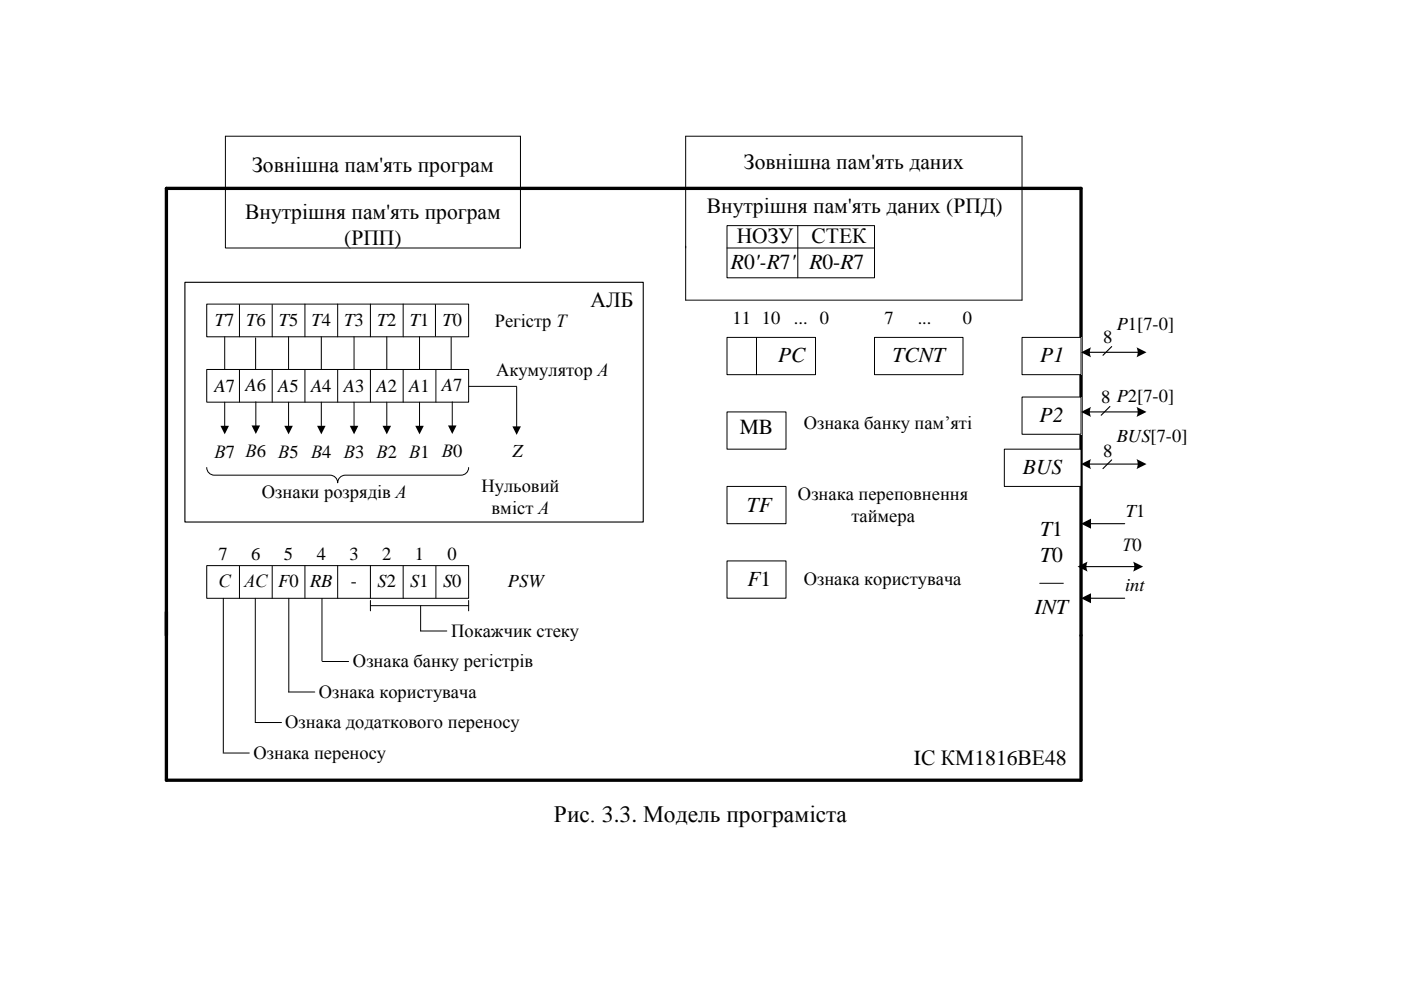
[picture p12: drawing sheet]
<svg xmlns="http://www.w3.org/2000/svg" width="210mm" height="148mm" viewBox="0 0 210 148" stroke-linecap="round" stroke-linejoin="round" font-family="sans-serif">
<defs><g id="words">
<text font-size="3.5" x="83" y="123.3">Рис. 3.3. Модель програміста</text>
<g font-size="3.2">
<text x="37.8" y="25.9">Зовнішна пам'ять програм</text>
<text x="111.5" y="25.3">Зовнішна пам'ять даних</text>
<text x="36.8" y="32.9">Внутрішня пам'ять програм</text>
<text x="106" y="32">Внутрішня пам'ять даних (РПД)</text>
<text x="51.6" y="36.7">(РПП)</text>
<text x="109.6" y="40.4">R0'-R7'</text>
<text x="110.4" y="36.5">НОЗУ</text>
<text x="121.3" y="40.4">R0-R7</text>
<text x="121.7" y="36.5">СТЕК</text>
<text x="88.5" y="46.1">АЛБ</text>
<text x="116.6" y="54.4">PC</text>
<text x="133.8" y="54.4">TCNT</text>
<text x="155.9" y="54.4">P1</text>
<text x="110.9" y="65.1">MB</text>
<text x="155.8" y="63.3">P2</text>
<text x="153.3" y="71.1">BUS</text>
<text x="112" y="76.7">TF</text>
<text x="155.9" y="80.4">T1</text>
<text x="112" y="87.9">F1</text>
<text x="155.9" y="84.3">T0</text>
<text x="155.1" y="92">INT</text>
<text x="137" y="114.7">IС КМ1816ВЕ48</text>
</g>
<g font-size="2.8">
<text x="32.2" y="48.9">T7</text>
<text x="36.9" y="48.9">T6</text>
<text x="41.8" y="48.9">T5</text>
<text x="46.7" y="48.9">T4</text>
<text x="51.6" y="48.9">T3</text>
<text x="56.5" y="48.9">T2</text>
<text x="61.4" y="48.9">T1</text>
<text x="66.3" y="48.9">T0</text>
<text x="74.2" y="49.1">Регістр Т</text>
<text x="109.8" y="48.6">11</text>
<text x="114.2" y="48.6">10</text>
<text x="119" y="48.6">... 0</text>
<text x="132.6" y="48.6">7</text>
<text x="137.6" y="48.6">...</text>
<text x="144.3" y="48.6">0</text>
<text x="165.4" y="51.5">8</text>
<text x="167.4" y="49.5">P1[7-0]</text>
<text x="32.1" y="58.8">A7</text>
<text x="36.8" y="58.7">A6</text>
<text x="41.7" y="58.8">A5</text>
<text x="46.6" y="58.8">A4</text>
<text x="51.5" y="58.8">A3</text>
<text x="56.4" y="58.8">A2</text>
<text x="61.3" y="58.8">A1</text>
<text x="66.3" y="58.7">A7</text>
<text x="74.4" y="56.4">Акумулятор А</text>
<text x="120.5" y="64.3">Ознака банку пам’яті</text>
<text x="165.1" y="60.5">8</text>
<text x="167.4" y="60.2">P2[7-0]</text>
<text x="32.1" y="68.7">В7 В6 В5 В4 В3 В2 В1 В0</text>
<text x="76.8" y="68.6">Z</text>
<text x="165.4" y="68.5">8</text>
<text x="167.4" y="66.3">BUS[7-0]</text>
<text x="39.3" y="74.7">Ознаки розрядів А</text>
<text x="72.2" y="73.7">Нульовий</text>
<text x="73.7" y="77">вміст А</text>
<text x="119.6" y="74.9">Ознака переповнення</text>
<text x="168.8" y="77.6">T1</text>
<text x="127.6" y="78.2">таймера</text>
<text x="168.2" y="82.6">Т0</text>
<text x="32.7" y="84">7</text>
<text x="32.8" y="88.1">С</text>
<text x="36.6" y="88.1">АС</text>
<text x="37.7" y="84">6</text>
<text x="41.7" y="88.1">F0</text>
<text x="42.6" y="84">5</text>
<text x="46.5" y="88.1">RB</text>
<text x="47.5" y="84">4</text>
<text x="52.4" y="84">3</text>
<text x="52.6" y="88.1">-</text>
<text x="56.6" y="88.1">S2</text>
<text x="57.3" y="84">2</text>
<text x="61.5" y="88.1">S1</text>
<text x="62.2" y="84">1</text>
<text x="66.4" y="88.1">S0</text>
<text x="67.1" y="84">0</text>
<text x="76.1" y="88.1">PSW</text>
<text x="120.5" y="87.8">Ознака користувача</text>
<text x="168.7" y="88.6">int</text>
<text x="67.6" y="95.5">Покажчик стеку</text>
<text x="52.9" y="100">Ознака банку регістрів</text>
<text x="47.8" y="104.6">Ознака користувача</text>
<text x="38" y="113.8">Ознака переносу</text>
<text x="42.8" y="109.2">Ознака додаткового переносу</text>
</g>
</g></defs>
<path d="M24.9 95.3v-67h137.2v67" fill="none" stroke="#000" stroke-width=".5"/>
<path d="M33.8 20.4h44.2v16.8h-44.2zM102.8 20.4h50.4v24.6h-50.4z" fill="none" stroke="#000" stroke-width=".15"/>
<path d="M109 33.8h22.1v7.9h-22.1z" fill-rule="evenodd" fill="#fff"/>
<path d="M109 33.8h22.1v7.9h-22.1zM109 37.2h22.1M119.6 33.8v7.9" fill="none" stroke="#000" stroke-width=".15"/>
<path d="M31 45.6h39.3v4.9h-39.3z" fill-rule="evenodd" fill="#fff"/>
<path d="M31 45.6h39.3v4.9h-39.3z" fill="none" stroke="#000" stroke-width=".15"/>
<path d="M31 55.4h39.3v4.9h-39.3z" fill-rule="evenodd" fill="#fff"/>
<path d="M31 55.4h39.3v4.9h-39.3z" fill="none" stroke="#000" stroke-width=".15"/>
<path d="M109 50.6h13.2v5.6h-13.2z" fill-rule="evenodd" fill="#fff"/>
<path d="M109 50.6h13.2v5.6h-13.2z" fill="none" stroke="#000" stroke-width=".15"/>
<path d="M131.1 50.6h13.3v5.6h-13.3z" fill-rule="evenodd" fill="#fff"/>
<path d="M131.1 50.6h13.3v5.6h-13.3z" fill="none" stroke="#000" stroke-width=".15"/>
<path d="M109 61.8h8.8v5.6h-8.8z" fill-rule="evenodd" fill="#fff"/>
<path d="M109 61.8h8.8v5.6h-8.8z" fill="none" stroke="#000" stroke-width=".15"/>
<path d="M109 73h8.8v5.5h-8.8z" fill-rule="evenodd" fill="#fff"/>
<path d="M109 73h8.8v5.5h-8.8z" fill="none" stroke="#000" stroke-width=".15"/>
<path d="M109 84.1h8.8v5.6h-8.8z" fill-rule="evenodd" fill="#fff"/>
<path d="M109 84.1h8.8v5.6h-8.8z" fill="none" stroke="#000" stroke-width=".15"/>
<path d="M153.2 50.6h8.9v5.6h-8.9z" fill-rule="evenodd" fill="#fff"/>
<path d="M153.2 50.6h8.9v5.6h-8.9z" fill="none" stroke="#000" stroke-width=".15"/>
<path d="M153.2 59.5h8.9v5.6h-8.9z" fill-rule="evenodd" fill="#fff"/>
<path d="M153.2 59.5h8.9v5.6h-8.9z" fill="none" stroke="#000" stroke-width=".15"/>
<path d="M150.6 67.4h11.5v5.6h-11.5z" fill-rule="evenodd" fill="#fff"/>
<g fill="none" stroke="#000" stroke-width=".15">
<path d="M33.7 50.5v4.9M35.9 45.7v4.8M35.9 55.4v4.9M38.3 50.7v4.7M40.8 45.7v4.8M40.8 55.4v4.9M65.3 45.7v4.7M67.6 50.6v4.8M70.3 58h7.1M113.4 50.6v5.6M33.7 60.3v3.7M150.6 67.4h11.5v5.6h-11.5z"/>
<path d="M155.9 87.5h3.5"/>
</g>
<path d="M33 63.9h1.3l-.6 1.2z" fill="#000"/>
<path d="M24.9 91.8v25.2h137.2v-21.7" fill="none" stroke="#000" stroke-width=".5"/>
<g fill="#fff">
<path d="M168.1 80.1h3v3.3h-3z" fill-rule="evenodd"/>
<path d="M168.6 86.1h2.9v3.3h-2.9z" fill-rule="evenodd"/>
<path d="M168.7 75.1h2.9v3.3h-2.9z" fill-rule="evenodd"/>
<path d="M167.3 47h8.6v3.3h-8.6z" fill-rule="evenodd"/>
<path d="M167.3 57.8h8.6v3.3h-8.6z" fill-rule="evenodd"/>
<path d="M167.3 63.8h10.6v3.3h-10.6z" fill-rule="evenodd"/>
</g>
<path d="M27.7 42.3h68.7v36h-68.7zM163.2 52.8h7.5M166.6 52l-1.3 1.3M163.2 61.8h7.5M163.2 69.6h7.5M163.4 78.5h5.2M166.4 61l-1.3 1.3M166.6 69l-1.3 1.3M162.7 85h7.5M163.4 89.7h5.2" fill="none" stroke="#000" stroke-width=".17"/>
<g fill="#000">
<path d="M37.7 63.8h1.3l-.6 1.3zM42.6 63.9h1.3l-.6 1.2zM47.5 63.9h1.3l-.6 1.2zM52.4 63.9h1.3l-.6 1.2zM57.3 63.9h1.3l-.6 1.2zM62.3 63.9h1.2l-.6 1.2zM67.2 63.8h1.2l-.6 1.3zM76.8 64h1.3l-.7 1.2zM162.1 78.5l1.4-.7v1.5zM162.1 89.7l1.4-.7v1.5z"/>
<path d="M162.1 52.8l1.4-.7a1.67 1.67 0 0 0 0 1.5z" fill-rule="evenodd"/>
<path d="M170.4 52.1l1.5 .7-1.5 .8a1.67 1.67 0 0 0 0-1.5z" fill-rule="evenodd"/>
<path d="M162.1 61.8l1.4-.8a1.67 1.67 0 0 0 0 1.5z" fill-rule="evenodd"/>
<path d="M162.1 69.6l1.4-.7a1.67 1.67 0 0 0 0 1.5z" fill-rule="evenodd"/>
<path d="M170.4 61l1.5 .8-1.5 .7a1.67 1.67 0 0 0 0-1.5z" fill-rule="evenodd"/>
<path d="M170.4 68.9l1.5 .7-1.5 .8a1.67 1.67 0 0 0 0-1.5z" fill-rule="evenodd"/>
<path d="M161.5 85l1.5-.8a1.67 1.67 0 0 0 0 1.5z" fill-rule="evenodd"/>
<path d="M169.9 84.2l1.5 .8-1.5 .7a1.67 1.67 0 0 0 0-1.5z" fill-rule="evenodd"/>
</g>
<g fill="none" stroke="#000" stroke-width=".15">
<path d="M43.3 50.5v4.9M45.7 45.6v4.9M45.7 55.4v4.9M48.2 50.5v4.9M50.6 45.6v4.9M50.6 55.4v4.9M53.1 50.5v4.9M55.5 45.6v4.9M55.5 55.4v4.9M58 50.5v4.9M60.4 45.6v4.9M60.4 55.4v4.9"/>
<path d="M62.9 50.5v4.9M65.3 55.4v4.9M77.4 58v6.1M31 70.1a1.14 1.14 0 0 0 1.1 1.2h17.4a1.14 1.14 0 0 1 1.1 1.1 1.14 1.14 0 0 1 1.2-1.1h17.3a1.14 1.14 0 0 0 1.2-1.2M38.4 60.3v3.7M43.3 60.3v3.7M48.2 60.3v3.7M53.1 60.3v3.7M58 60.3v3.7M62.9 60.3v3.7M67.8 60.3v3.7"/>
</g>
<path d="M31 84.8h39.3v4.9h-39.3z" fill-rule="evenodd" fill="#fff"/>
<g fill="none" stroke="#000" stroke-width=".15">
<path d="M31 84.8h39.3v4.9h-39.3zM33.5 89.7v23.2M35.9 84.9v4.8M38.3 89.7v18.7h3.9M40.8 84.9v4.8M43.3 89.7v14.1M45.7 84.8v4.9M48.3 89.7v9.4M48.3 99.2h4M50.6 84.8v4.9M55.5 84.8v4.9M55.5 90.1v1.5"/>
<path d="M55.5 90.8h14.8M60.4 84.8v4.9M63.1 90.8v3.8h3.9M65.3 84.9v4.8M70.3 90.1v1.5M33.4 112.9h4M43.3 103.8h3.9"/>
</g>
<use href="#words"/>
</svg>
